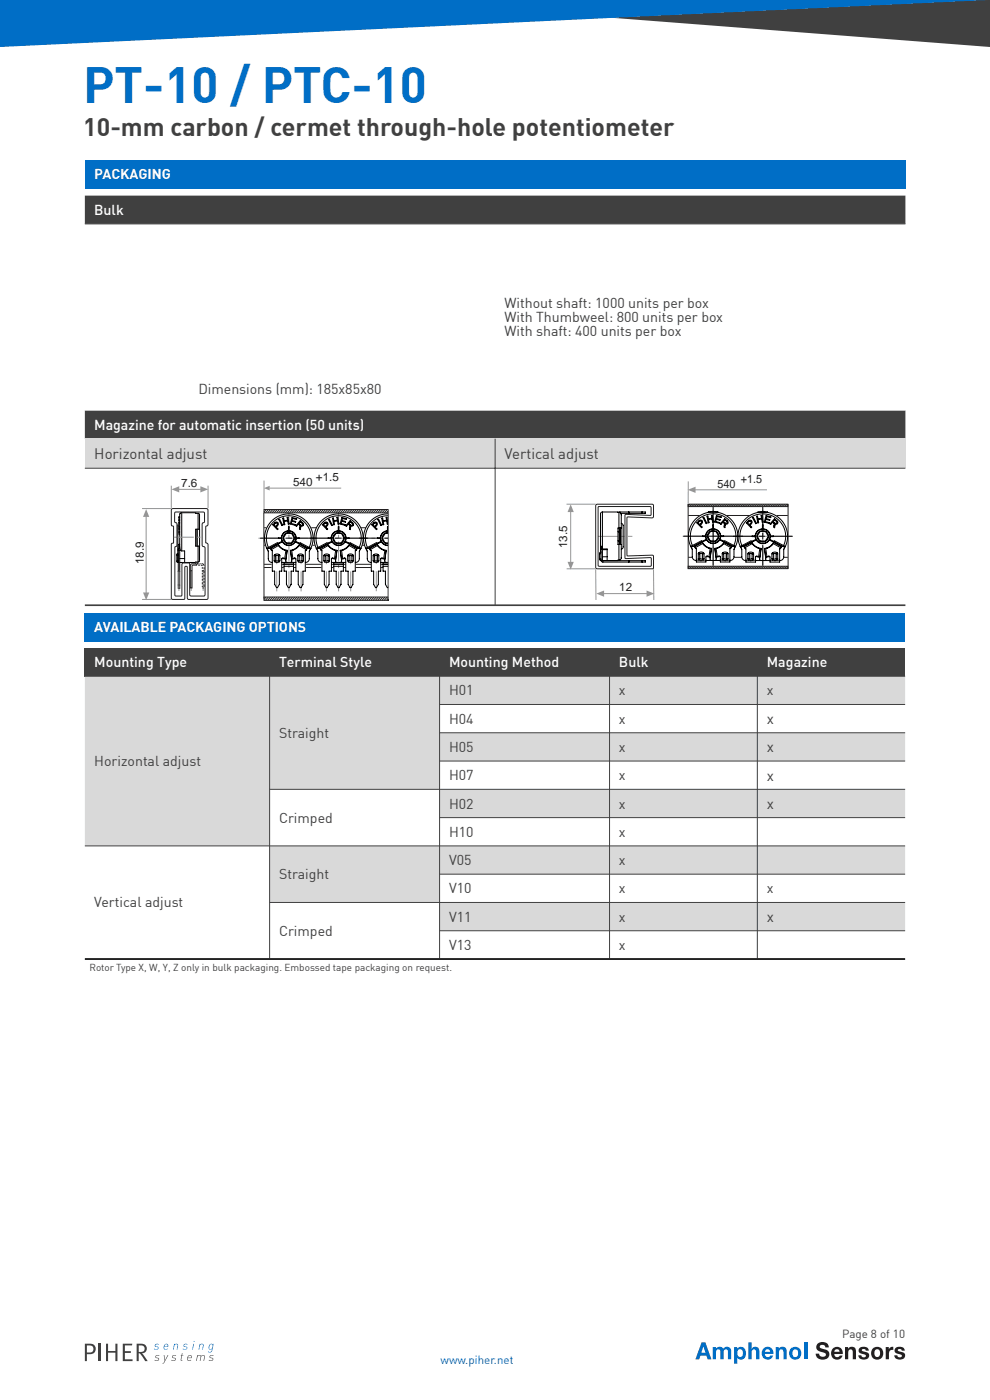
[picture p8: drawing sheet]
<svg xmlns="http://www.w3.org/2000/svg" width="210mm" height="297mm" viewBox="0 0 210 297" stroke-linecap="round" stroke-linejoin="round" font-family="sans-serif">
<defs><g id="words">
<text font-size="10.6" fill="#006ec6" x="17.7" y="21.9">PT-10 / PTC-10</text>
<text font-size="5.3" fill="#404040" x="17.7" y="29">10-mm carbon / cermet through-hole potentiometer</text>
<g font-size="3.2" fill="#404040">
<text x="20" y="97.3">Horizontal adjust</text>
<text x="107" y="97.3">Vertical adjust</text>
<text x="162.6" y="153.6">x</text>
<text x="162.6" y="159.6">x</text>
<text x="162.6" y="165.6">x</text>
<text x="162.6" y="171.6">x</text>
<text x="162.6" y="195.6">x</text>
</g>
<g font-size="3" fill="#fff">
<text x="20" y="38.1">PACKAGING</text>
<text x="20" y="45.6">Bulk</text>
<text x="20" y="91.1">Magazine for automatic insertion (50 units)</text>
<text x="20" y="134.1">AVAILABLE PACKAGING OPTIONS</text>
<text x="20" y="141.5">Mounting Type</text>
<text x="59.2" y="141.5">Terminal Style</text>
<text x="95.2" y="141.5">Mounting Method</text>
<text x="131.3" y="141.5">Bulk</text>
<text x="162.6" y="141.5">Magazine</text>
</g>
<g font-size="3" fill="#404040">
<text x="107" y="65.4">Without shaft: 1000 units per box</text>
<text x="107" y="68.4">With Thumbweel: 800 units per box</text>
<text x="107" y="71.4">With shaft: 400 units per box</text>
<text x="42.1" y="83.6">Dimensions (mm): 185x85x80</text>
<text x="95.2" y="147.5">H01</text>
<text x="131.3" y="147.5">x</text>
<text x="162.6" y="147.5">x</text>
<text x="95.2" y="153.5">H04</text>
<text x="131.3" y="153.5">x</text>
<text x="59.2" y="156.5">Straight</text>
<text x="95.2" y="159.5">H05</text>
<text x="131.3" y="159.5">x</text>
<text x="20" y="162.5">Horizontal adjust</text>
<text x="95.2" y="165.5">H07</text>
<text x="131.3" y="165.5">x</text>
<text x="95.2" y="171.5">H02</text>
<text x="131.3" y="171.5">x</text>
<text x="59.2" y="174.5">Crimped</text>
<text x="95.2" y="177.5">H10</text>
<text x="131.3" y="177.5">x</text>
<text x="95.2" y="183.5">V05</text>
<text x="131.3" y="183.5">x</text>
<text x="59.2" y="186.5">Straight</text>
<text x="95.2" y="189.5">V10</text>
<text x="131.3" y="189.5">x</text>
<text x="162.6" y="189.5">x</text>
<text x="20" y="192.5">Vertical adjust</text>
<text x="95.2" y="195.5">V11</text>
<text x="131.3" y="195.5">x</text>
<text x="59.2" y="198.5">Crimped</text>
<text x="95.2" y="201.5">V13</text>
<text x="131.3" y="201.5">x</text>
</g>
<g font-size="2.5" fill="#231f20">
<text x="38.4" y="103.3">7.6</text>
<text x="62.2" y="103.1">540</text>
<text x="67" y="102.1">+1.5</text>
<text x="152.2" y="103.5">540</text>
<text x="157.2" y="102.5">+1.5</text>
<text x="30.5" y="119.7" transform="rotate(-90 30.5 119.7)">18.9</text>
<text x="120.3" y="116.3" transform="rotate(-90 120.3 116.3)">13.5</text>
<text x="131.4" y="125.4">12</text>
</g>
<text font-size="2.5" fill="#404040" x="178.6" y="283.8">Page 8 of 10</text>
<text font-size="2.5" fill="#006ec6" x="93.5" y="289.3">www.piher.net</text>
<text font-size="2.1" fill="#404040" x="19" y="206">Rotor Type X, W, Y, Z only in bulk packaging. Embossed tape packaging on request.</text>
</g></defs>
<path d="M18 34h174.1v6h-174.1z" fill-rule="evenodd" fill="#006ec6"/>
<path d="M18 41.5v6h174.1v-6zM18 87.1v6h174.1v-6z" fill-rule="evenodd" fill="#404040"/>
<path d="M18 47.5v39.6h174.1v-39.6zM18 99.3v32.6h174.1v-32.6z" fill-rule="evenodd" fill="#fff"/>
<path d="M18 93.1h174.1v6.2h-174.1z" fill-rule="evenodd" fill="#d9d9d9"/>
<path d="M18 47.5h174.1M18 99.3h174.1M105 93.1v35.3" fill="none" stroke="#404040" stroke-width=".21"/>
<path d="M18 128.4h174.1" fill="none" stroke="#404040" stroke-width=".35"/>
<path d="M36.4 108l7.3-.1 .4 .2v3.2l-.5 .5v3.4l.4 .1 .1 .2-.1 11.6h-4.2l-.1-6.8-.2-.2-.3 .2-.1 6.8-2.4 .1-.4-.3v-11.5l.5-.3v-3.3l-.4-.3-.1-.2z" fill-rule="evenodd" fill="#fff" stroke="#231f20" stroke-width=".21"/>
<path d="M56 108.8v18.2M82.4 108.8v17.9" fill="none" stroke="#231f20" stroke-width=".21"/>
<g fill="none" stroke="#000" stroke-width=".21">
<path d="M37.5 119v.2l.2 .1M37.5 119l.2 .1M37.5 117.8v1.2M37.7 117.5l-.2 .1v.2M37.7 117.5v.2M37.7 119.1v.2M37.7 117.7l-.2 .1M37.7 119.1h.1v.2M37.7 117.5h.1v.2h-.1M37.7 119.3h.1M37.7 117.7v1.4M37.7 116.7v.8"/>
<path d="M37.7 116.7h.1M37.8 117.8h.1M37.8 119h.1M37.8 116.8h.3M37.8 118.9h.1M37.8 117.9h.1M38 110.4v.4M38 111.4h-.3v5.3M38 109.8v.3M38 109.8h.1M38 112.3h.1M38 112.9h.1"/>
<path d="M38 110.1v.3M38 110.8v2.5h.1M38 112.8h.1M38 112.1h.1M38 111.8h.1M38 111.7h.1M38 111h.1M38 110.9h.1M38 110.8h.1M38 110.4h.1M38 110.3h.1M38 110.1h.1"/>
<path d="M38.1 115.4l-.3 .2v9.2h.3v-5.5M38.1 116.3l-.3 .2M38.1 115.4v.9M38.1 116.3h.1M38.1 115.4h.1M38.1 116l.2 .7 .3 .2M38.1 118.5v.8M38.1 109.6h-.1v.2M38.1 119.3h3.4M38.1 118.5h1.1M38.1 116v2.5M38.6 108.8l-.5 .2v7"/>
<path d="M38.6 108.8v8.1M38.6 108.8l3.4 .1M38.6 116.9h.6v1.6M39.2 118.5v.8M41.5 119.2h.5M41.8 112.3v3.6M42 115.9v3.3M42 108.9v3.4M42 108.9l.3 .2v3.2M42.3 115.9v3.1l-.3 .2M42.3 112.3h-.8v3.6h.8M42.3 112.3v3.6"/>
<path d="M37.8 121.2h.3M37.8 124.1h.3"/>
</g>
<path d="M82.4 104.9h7.6v22.7h-7.6z" fill="#fff"/>
<path d="M54.8 114.2h28.5M58.7 125.4v-4.6M61.3 125.4v-17.5M63.9 125.4v-4.6M69.2 125.4v-4.6M71.8 125.4v-17.5M74.4 125.4v-4.6" fill="none" stroke="#939598" stroke-width=".21" stroke-dasharray="4.2 .7 .7 .7" stroke-linecap="butt"/>
<path d="M58.7 117.6v2.1M63.9 117.6v2.1M69.2 117.6v2.1M74.4 117.6v2.1" fill="none" stroke="#939598" stroke-width=".21"/>
<path d="M56 126.7h26.4v.7h-26.4z" fill-rule="evenodd" fill="#fff" stroke="#231f20" stroke-width=".21"/>
<g fill="none" stroke="#231f20" stroke-width=".21">
<path d="M56.4 126.7l-.4 .5M56.9 126.7l-.6 .6M57.4 126.7l-.6 .6M57.8 126.7l-.6 .6M58.3 126.7l-.6 .6M58.8 126.7l-.6 .6M59.2 126.7l-.6 .6M59.7 126.7l-.6 .6M60.2 126.7l-.6 .6M60.6 126.7l-.6 .6M61.1 126.7l-.6 .6M61.6 126.7l-.6 .6"/>
<path d="M62 126.7l-.6 .6M62.5 126.7l-.6 .6M63 126.7l-.6 .6M63.4 126.7l-.6 .6M63.9 126.7l-.6 .6M64.4 126.7l-.6 .6M64.8 126.7l-.6 .6M65.3 126.7l-.6 .6M65.8 126.7l-.6 .6M66.2 126.7l-.6 .6M66.7 126.7l-.6 .6M67.2 126.7l-.6 .6"/>
<path d="M67.6 126.7l-.6 .6M68.1 126.7l-.6 .6M68.6 126.7l-.6 .6M69 126.7l-.5 .6M69.5 126.7l-.6 .6M70 126.7l-.6 .6M70.4 126.7l-.5 .6M70.9 126.7l-.6 .6M71.4 126.7l-.6 .6M71.8 126.7l-.5 .6M72.3 126.7l-.6 .6M72.8 126.7l-.6 .6"/>
<path d="M73.2 126.7l-.5 .6M73.7 126.7l-.6 .6M74.2 126.7l-.6 .6M74.6 126.7l-.5 .6M75.1 126.7l-.6 .6M75.6 126.7l-.6 .6M76 126.7l-.5 .6M76.5 126.7l-.6 .6M77 126.7l-.6 .6M77.4 126.7l-.5 .6M77.9 126.7l-.6 .6M78.4 126.7l-.6 .6"/>
<path d="M78.9 126.7l-.6 .6M79.3 126.7l-.6 .6M79.8 126.7l-.6 .6M80.3 126.7l-.6 .6M80.7 126.7l-.6 .6M81.2 126.7l-.6 .6M81.7 126.7l-.6 .6M82.1 126.7l-.6 .6M82.4 126.9l-.4 .4"/>
</g>
<path d="M57.1 103.6h15.3" fill="none" stroke="#939598" stroke-width=".21"/>
<path d="M56 103.6l1.2-.5v.9z" fill="#939598"/>
<path d="M56 102v6" fill="none" stroke="#939598" stroke-width=".21"/>
<path d="M56 108.1h26.4v.7h-26.4z" fill-rule="evenodd" fill="#fff" stroke="#231f20" stroke-width=".21"/>
<g fill="none" stroke="#231f20" stroke-width=".21">
<path d="M56 119.7h1.6M56 112h.5M56 115.7h.3M56.4 108.1l-.4 .5M56.9 108.1l-.6 .7M57.4 108.1l-.6 .7M57.8 108.1l-.6 .7M58.3 108.1l-.6 .7M58.8 108.1l-.6 .7M59.2 108.1l-.6 .7M59.7 108.1l-.6 .7M59.8 119.7h.4"/>
<path d="M60.2 108.1l-.6 .7M60.6 108.1l-.6 .7M61.1 108.1l-.6 .7M61.6 108.1l-.6 .7M62 108.1l-.6 .7M62.2 119.7h.6M62.5 108.1l-.6 .7M63 108.1l-.6 .7M63.4 108.1l-.6 .7M63.9 108.1l-.6 .7M64.4 108.1l-.6 .7M64.8 108.1l-.6 .7"/>
<path d="M64.9 119.7h3.3M65.3 108.1l-.6 .7M65.8 108.1l-.6 .7M66 112h1M66.2 108.1l-.6 .7M66.3 115.7h.5M66.7 108.1l-.6 .7M67.2 108.1l-.6 .7M67.6 108.1l-.6 .7M68.1 108.1l-.6 .7M68.6 108.1l-.6 .7M69 108.1l-.5 .7"/>
<path d="M69.5 108.1l-.6 .7M70 108.1l-.6 .7M70.3 119.7h.4M70.4 108.1l-.5 .7M70.9 108.1l-.6 .7M71.4 108.1l-.6 .7M71.8 108.1l-.5 .7M72.3 108.1l-.6 .7M72.8 119.7h.6M72.8 108.1l-.6 .7M73.2 108.1l-.5 .7M73.7 108.1l-.6 .7"/>
<path d="M74.2 108.1l-.6 .7M74.6 108.1l-.5 .7M75.1 108.1l-.6 .7M75.5 119.7h3.2M75.6 108.1l-.6 .7M76 108.1l-.5 .7M76.5 108.1l-.6 .7M76.6 112h1M76.8 115.7h.5M77 108.1l-.6 .7M77.4 108.1l-.5 .7M77.9 108.1l-.6 .7"/>
<path d="M78.4 108.1l-.6 .7M78.9 108.1l-.6 .7M79.3 108.1l-.6 .7M79.8 108.1l-.6 .7M80.3 108.1l-.6 .7M80.7 108.1l-.6 .7M80.8 119.7h.5M81.2 108.1l-.6 .7M81.7 108.1l-.6 .7M82.1 108.1l-.6 .7M82.3 119.8h-.8M82.4 108.3l-.4 .5"/>
<path d="M56 120.4h1.6M59.8 120.4h.4M62.2 120.4h.6M64.9 120.4h3.3M70.3 120.4h.4M72.8 120.4h.6M75.5 120.4h3.2M80.8 120.4h.5"/>
</g>
<path d="M79.8 125.4v-4.7" fill="none" stroke="#939598" stroke-width=".21" stroke-dasharray="4.2 .7 .7 .7" stroke-linecap="butt"/>
<path d="M36.3 103v4.8M37.9 103.8h4.7M44.1 103v4.8M79.8 117.6v2" fill="none" stroke="#939598" stroke-width=".21"/>
<g fill="#939598">
<path d="M36.4 103.8l1.6-.7v1.4z"/>
<path d="M42.5 103.1l1.7 .7-1.7 .7z"/>
</g>
<path d="M36.9 114h6.2" fill="none" stroke="#939598" stroke-width=".21" stroke-dasharray="4.2 .7 .7 .7" stroke-linecap="butt"/>
<path d="M31 109.5v16.3M36.3 107.9h-6.2M36.3 127.2h-6.2M38 120.9v4.5M40.6 120.9v4.5M43.1 120.9v4.5" fill="none" stroke="#939598" stroke-width=".21"/>
<g fill="none" stroke="#231f20" stroke-width=".21">
<path d="M37.1 108.7l.2-.1h5.9l.2 .3v1.7l-.5 .6v4.4l.1 .3 .5 .3v10l-.3 .2h-2.6l-.3-.1-.1-6.7-.2-.2h-1.1l-.3 .4v6.4a1.25 1.25 0 0 1-1.4 .2l-.1-10.3 .4-.5v-4.4l-.5-.5zM41.5 119.2v.3l-.7 .1-.4 .3v4.8h.3v-4.7l1-.2 .1-.6M41.5 119.7l.3 .2M41.5 119.2v.3M41.9 119.2v.3l.3 .1M42 119.9h.5M42.3 119.6h.3M42.6 119.9l.3 .2M42.7 119.6l.5 .1 .1 .3M37.7 121.1h.4M40.4 121.1h.3M42.9 120.3v.4"/>
<path d="M42.9 120.9v.4M42.9 121.5v.4M42.9 122.1v.4M42.9 122.8v.4M42.9 123.5v.5M42.9 124.3v.2M42.9 121.1h.4M42.9 124.7h.4M43.3 120.3v.5M43.3 121v.6M43.3 121.9v.4M43.3 122.6v.4"/>
<path d="M43.3 123.2v.5M43.3 124v.5"/>
</g>
<g fill="#939598">
<path d="M30.3 125.7h1.4l-.7 1.6z"/>
<path d="M31 108l.7 1.7h-1.4z"/>
</g>
<path d="M132.1 111l.3 .5v4.7l-.3 .4" fill="none" stroke="#000" stroke-width=".21"/>
<path d="M146 106.9v13.8M167.2 106.9v13.8" fill="none" stroke="#231f20" stroke-width=".21"/>
<path d="M126.5 107h12l.1 2.6-.1 .2-5.4-.1-.1 8.1 .2 .2 5.3-.2 .1 .2v2.6l-11.8 .1-.4-.1v-13.3z" fill-rule="evenodd" fill="#fff" stroke="#231f20" stroke-width=".21"/>
<path d="M126.4 120.8v6.5M128 125.9h9.3" fill="none" stroke="#939598" stroke-width=".21"/>
<g fill="#939598">
<path d="M137.1 125.3l1.7 .6-1.7 .7z"/>
<path d="M126.5 125.9l1.6-.6v1.3z"/>
</g>
<path d="M121.1 108.5v10.8M126.3 107h-6.1M138.6 120.8l.1 6.5" fill="none" stroke="#939598" stroke-width=".21"/>
<g fill="#939598">
<path d="M121.1 107l.6 1.6h-1.3z"/>
<path d="M120.4 119.2h1.3l-.6 1.6z"/>
</g>
<path d="M126.8 113.8h7.3M144.8 113.8h23.2M151.3 120.2v-12.7M161.8 120.2v-12.7" fill="none" stroke="#939598" stroke-width=".21" stroke-dasharray="4.2 .7 .7 .7" stroke-linecap="butt"/>
<path d="M126.9 107.6l11-.1 .2 .1-.1 1.7-5.2-.2-.2 .2v9l.2 .2 5.2-.2 .2 .1v1.6l-.2 .1h-11.1z" fill="none" stroke="#231f20" stroke-width=".21"/>
<path d="M148.7 117.1v2.1M153.9 117.1v2.1M159.2 117.1v2.1M164.4 117.1v2.1M126.4 120.7h-6.2" fill="none" stroke="#939598" stroke-width=".21"/>
<path d="M146 107h21.1v.5h-21.1z" fill-rule="evenodd" fill="#fff" stroke="#231f20" stroke-width=".21"/>
<g fill="none" stroke="#231f20" stroke-width=".21">
<path d="M146.3 107l-.3 .3M146.7 107l-.5 .5M147.1 107l-.5 .5M147.5 107l-.5 .5M147.8 107l-.4 .5M148.2 107l-.5 .5M148.6 107l-.5 .5M149 107l-.5 .5M149.3 107l-.4 .5M149.7 107l-.5 .5M150.1 107l-.5 .5M150.5 107l-.5 .5"/>
<path d="M150.8 107l-.5 .5M151.2 107l-.5 .5M151.6 107l-.5 .5M151.9 107l-.4 .5M152.3 107l-.5 .5M152.7 107l-.5 .5M153.1 107l-.5 .5M153.4 107l-.4 .5M153.8 107l-.5 .5M154.2 107l-.5 .5M154.6 107l-.5 .5M154.9 107l-.4 .5"/>
<path d="M155.3 107l-.5 .5M155.7 107l-.5 .5M156.1 107l-.5 .5M156.4 107l-.4 .5M156.8 107l-.5 .5M157.2 107l-.5 .5M157.6 107l-.5 .5M157.9 107l-.4 .5M158.3 107l-.5 .5M158.7 107l-.5 .5M159.1 107l-.5 .5M159.4 107l-.5 .5"/>
<path d="M159.8 107l-.5 .5M160.2 107l-.5 .5M160.6 107l-.5 .5M160.9 107l-.5 .5M161.3 107l-.5 .5M161.7 107l-.5 .5M162 107l-.4 .5M162.4 107l-.5 .5M162.8 107l-.5 .5M163.2 107l-.5 .5M163.5 107l-.4 .5M163.9 107l-.5 .5"/>
<path d="M164.3 107l-.5 .5M164.7 107l-.5 .5M165 107l-.4 .5M165.4 107l-.5 .5M165.8 107l-.5 .5M166.2 107l-.5 .5M166.5 107l-.4 .5M166.9 107l-.5 .5M167.1 107.1l-.3 .4"/>
</g>
<path d="M146 120.1h21.1v.5h-21.1z" fill-rule="evenodd" fill="#fff" stroke="#231f20" stroke-width=".21"/>
<g fill="none" stroke="#231f20" stroke-width=".21">
<path d="M146 118.2h.8M146 109.4h2.4M154.2 109.4h4.8M155.7 118.2h1.7M164.7 109.4h2.4M166.2 118.2h.9M146.3 120.1l-.3 .4M146.7 120.1l-.5 .5M147.1 120.1l-.5 .5M147.5 120.1l-.5 .5M147.8 120.1l-.4 .5M148.2 120.1l-.5 .5"/>
<path d="M148.6 120.1l-.5 .5M149 120.1l-.5 .5M149.3 120.1l-.4 .5M149.7 120.1l-.5 .5M150.1 120.1l-.5 .5M150.5 120.1l-.5 .5M150.8 120.1l-.5 .5M151.2 120.1l-.5 .5M151.6 120.1l-.5 .5M151.9 120.1l-.4 .5M152.3 120.1l-.5 .5M152.7 120.1l-.5 .5"/>
<path d="M153.1 120.1l-.5 .5M153.4 120.1l-.4 .5M153.8 120.1l-.5 .5M154.2 120.1l-.5 .5M154.6 120.1l-.5 .5M154.9 120.1l-.4 .5M155.3 120.1l-.5 .5M155.7 120.1l-.5 .5M156.1 120.1l-.5 .5M156.4 120.1l-.4 .5M156.8 120.1l-.5 .5M157.2 120.1l-.5 .5"/>
<path d="M157.6 120.1l-.5 .5M157.9 120.1l-.4 .5M158.3 120.1l-.5 .5M158.7 120.1l-.5 .5M159.1 120.1l-.5 .5M159.4 120.1l-.5 .5M159.8 120.1l-.5 .5M160.2 120.1l-.5 .5M160.6 120.1l-.5 .5M160.9 120.1l-.5 .5M161.3 120.1l-.5 .5M161.7 120.1l-.5 .5"/>
<path d="M162 120.1l-.4 .5M162.4 120.1l-.5 .5M162.8 120.1l-.5 .5M163.2 120.1l-.5 .5M163.5 120.1l-.4 .5M163.9 120.1l-.5 .5M164.3 120.1l-.5 .5M164.7 120.1l-.5 .5M165 120.1l-.4 .5M165.4 120.1l-.5 .5M165.8 120.1l-.5 .5M166.2 120.1l-.5 .5"/>
<path d="M166.5 120.1l-.4 .5M166.9 120.1l-.5 .5M167.1 120.3l-.3 .3"/>
</g>
<path d="M147.4 103.9h15.3" fill="none" stroke="#939598" stroke-width=".21"/>
<path d="M145.9 103.9l1.6-.6v1.3z" fill="#939598"/>
<path d="M146 102.1v4.7" fill="none" stroke="#939598" stroke-width=".21"/>
<path d="M80.7 0h129.3v10z" fill="#404040"/>
<path d="M0 0h210l-210 10z" fill="#006ec6"/>
<path d="M148.8 284.8l-1.3 3.6h.8l.3-.8h1.2l.3 .8h.8l-1.3-3.6zM149.2 285.7l.5 1.3h-.9z" fill="#e96d1f"/>
<path d="M148.8 284.8h.8l1.3 3.6h-.8l-.3-.8h-1.2l-.3 .8h-.8z" fill="#006ec6"/>
<path d="M149.2 285.7l.5 1.3h-.9z" fill="#fff"/>
<g fill="#006ec6">
<path d="M151.2 285.8h.7v.3a.9 .9 0 0 1 1.5 0 .92 .92 0 0 1 1-.4 .92 .92 0 0 1 .7 .9v1.8h-.7v-1.5a.49 .49 0 0 0-.5-.6 .49 .49 0 0 0-.4 .6v1.5h-.7v-1.7a.47 .47 0 0 0-.6-.4 .47 .47 0 0 0-.3 .6v1.5h-.7z"/>
<path d="M158.8 284.8h.6v1.3a.9 .9 0 0 1 1.1-.3 .9 .9 0 0 1 .6 1v1.6h-.7v-1.9a.47 .47 0 0 0-.5-.2 .47 .47 0 0 0-.4 .4l-.1 1.7h-.6z"/>
<path d="M164.5 285.8h.7v.3a.92 .92 0 0 1 1.1-.3 .92 .92 0 0 1 .6 1v1.6h-.7l-.1-1.9a.47 .47 0 0 0-.4-.2 .47 .47 0 0 0-.4 .4l-.1 1.7h-.7z"/>
</g>
<path d="M170.5 284.8h.7v3.6h-.7z" fill-rule="evenodd" fill="#006ec6"/>
<g fill="#231f20">
<path d="M173.3 285.2a1.4 1.4 0 0 1 1.5-.5 1.4 1.4 0 0 1 1 1.1h-.7a.58 .58 0 0 0-.6-.5 .58 .58 0 0 0-.6 .6l.6 .3a1.17 1.17 0 0 1 1.3 .6 1.17 1.17 0 0 1-.2 1.3 1.54 1.54 0 0 1-2.6-.9h.8a.71 .71 0 0 0 .6 .6 .71 .71 0 0 0 .8-.6l-.5-.3a1.34 1.34 0 0 1-1.5-1.5z"/>
<path d="M177.2 286.4a.55 .55 0 0 1 .6-.1 .55 .55 0 0 1 .3 .5h-1.1z"/>
<path d="M179.2 285.8h.7v.3a.92 .92 0 0 1 1.1-.3 .92 .92 0 0 1 .6 1v1.6h-.7l-.1-1.9a.47 .47 0 0 0-.4-.2 .47 .47 0 0 0-.4 .4l-.1 1.7h-.7z"/>
<path d="M182.3 286a1.36 1.36 0 0 1 1.9 .2l.1 .3h-.6a.39 .39 0 0 0-.5-.4 .39 .39 0 0 0-.3 .5l.4 .1a.88 .88 0 0 1 1.1 .9 .88 .88 0 0 1-1.2 .8l-.5-.1a.84 .84 0 0 1-.6-.8h.6a.46 .46 0 0 0 .5 .5 .46 .46 0 0 0 .4-.5l-.8-.3a.7 .7 0 0 1-.6-.5 .7 .7 0 0 1 .1-.7z"/>
<path d="M187.9 285.8h.6v.4a.84 .84 0 0 1 1-.5v.7a.69 .69 0 0 0-.9 .8v1.2h-.7z"/>
<path d="M190 286a1.36 1.36 0 0 1 1.9 .2v.3h-.6a.39 .39 0 0 0-.4-.4 .39 .39 0 0 0-.4 .5l.4 .1a.88 .88 0 0 1 1.1 .9 .88 .88 0 0 1-1.1 .8l-.6-.1a.84 .84 0 0 1-.6-.8h.6a.46 .46 0 0 0 .5 .5 .46 .46 0 0 0 .5-.5l-.9-.3a.7 .7 0 0 1-.6-.5 .7 .7 0 0 1 .2-.7z"/>
</g>
<path d="M155.7 285.8h.7v.3a1.09 1.09 0 0 1 1.3-.2 1.09 1.09 0 0 1 .5 1.2 1.07 1.07 0 0 1-.5 1.2 1.07 1.07 0 0 1-1.3-.2v1.2h-.7z" fill-rule="evenodd" fill="#006ec6"/>
<path d="M156.6 286.3a.75 .75 0 0 1 .9 .3 .75 .75 0 0 1 0 .9 .6 .6 0 0 1-.8 .3 .6 .6 0 0 1-.3-.7z" fill-rule="evenodd" fill="#fff"/>
<path d="M161.9 286.1a1.25 1.25 0 0 1 1.5-.2 1.25 1.25 0 0 1 .6 1.3h-1.7a.61 .61 0 0 0 .4 .7 .61 .61 0 0 0 .7-.3h.6a1.31 1.31 0 0 1-2 .5 1.31 1.31 0 0 1-.1-2z" fill-rule="evenodd" fill="#006ec6"/>
<path d="M162.5 286.4a.55 .55 0 0 1 .6-.1 .55 .55 0 0 1 .3 .5h-1.1z" fill="#fff"/>
<path d="M167.7 286.1a1.32 1.32 0 0 1 2 .1 1.32 1.32 0 0 1-.3 2 1.32 1.32 0 0 1-1.9-.6l-.1-.8z" fill-rule="evenodd" fill="#006ec6"/>
<path d="M168.3 286.4a.74 .74 0 0 1 .9 .2 .74 .74 0 0 1 .1 .9 .61 .61 0 0 1-.8 .4 .61 .61 0 0 1-.4-.8z" fill-rule="evenodd" fill="#fff"/>
<path d="M176.6 286.1a1.25 1.25 0 0 1 1.5-.2 1.25 1.25 0 0 1 .7 1.3h-1.8a.61 .61 0 0 0 .4 .7 .61 .61 0 0 0 .7-.3h.6a1.31 1.31 0 0 1-1.9 .6 1.31 1.31 0 0 1-.2-2.1z" fill-rule="evenodd" fill="#231f20"/>
<path d="M177.2 286.3a.55 .55 0 0 1 .6 0 .55 .55 0 0 1 .3 .5h-1.1z" fill="#fff"/>
<path d="M185.1 286.1a1.32 1.32 0 0 1 2 .1 1.32 1.32 0 0 1-.3 2 1.32 1.32 0 0 1-1.9-.6l-.1-.8z" fill-rule="evenodd" fill="#231f20"/>
<path d="M185.7 286.3a.74 .74 0 0 1 .9 .2 .74 .74 0 0 1 0 1 .61 .61 0 0 1-.7 .3 .61 .61 0 0 1-.4-.7z" fill-rule="evenodd" fill="#fff"/>
<g fill="#006ec6">
<path d="M32.9 285.2l.5-.1 .3 .1-.1 .1a.3 .3 0 0 0-.5-.2 .3 .3 0 0 0 .1 .5 .4 .4 0 0 1 .4 .5 .4 .4 0 0 1-.7 .2l-.3-.1h.7l.2-.3-.6-.3z" fill-rule="evenodd"/>
<path d="M35 285.3l-.1 .3h.7l-.2-.4zM34.9 285.2a.45 .45 0 0 1 .6-.1 .45 .45 0 0 1 .2 .6l-.9 .1a.36 .36 0 0 0 .2 .4 .36 .36 0 0 0 .5-.1l.1 .1a.55 .55 0 0 1-.9 0 .55 .55 0 0 1 .1-.8z" fill-rule="evenodd"/>
<path d="M36.9 285.1l.1 .1a.39 .39 0 0 1 .5-.1 .39 .39 0 0 1 .3 .4l-.2 .8h-.1l.1-.7a.33 .33 0 0 0-.3-.4 .33 .33 0 0 0-.3 .4l-.2 .7h-.1z" fill-rule="evenodd"/>
<path d="M39 285.2l.5-.1 .3 .1-.1 .1a.3 .3 0 0 0-.5-.2 .3 .3 0 0 0 .1 .5 .4 .4 0 0 1 .4 .5 .4 .4 0 0 1-.7 .2l-.3-.1h.7l.2-.3-.6-.3z" fill-rule="evenodd"/>
<path d="M41.1 284.6a.1 .1 0 0 1 .2 0 .1 .1 0 0 1-.2 0zM41 285.1h.1l-.2 1.2h-.1z" fill-rule="evenodd"/>
<path d="M42.4 285.1l.1 .1a.39 .39 0 0 1 .5-.1 .39 .39 0 0 1 .2 .4l-.2 .8h-.1l.1-.7a.33 .33 0 0 0-.3-.4 .33 .33 0 0 0-.3 .4l-.2 .7h-.1z" fill-rule="evenodd"/>
<path d="M44.6 285.3a.48 .48 0 0 0-.3 .5 .48 .48 0 0 0 .5 .4l.3-.6a.31 .31 0 0 0-.1-.4 .31 .31 0 0 0-.4 .1zM44.5 285.2l.4-.1 .3 .2 .1-.2-.3 1.6-.4 .2-.5-.1 .7-.1 .2-.5a.46 .46 0 0 1-.7 0 .46 .46 0 0 1 0-.6z" fill-rule="evenodd"/>
</g>
<g fill="#404040">
<path d="M33.1 287.6l.5-.1 .2 .1-.1 .1a.3 .3 0 0 0-.4-.2 .3 .3 0 0 0 0 .5 .4 .4 0 0 1 .4 .5 .4 .4 0 0 1-.6 .2l-.3-.1h.6l.2-.3-.6-.3z" fill-rule="evenodd"/>
<path d="M34.7 287.5h.2l.1 1.1 .6-1.1h.1l-.9 1.6-.3 .2 .4-.6z" fill-rule="evenodd"/>
<path d="M36.6 287.6l.5-.1 .3 .1-.1 .1a.3 .3 0 0 0-.5-.2 .3 .3 0 0 0 0 .5 .4 .4 0 0 1 .5 .5 .4 .4 0 0 1-.7 .2l-.3-.1h.6l.3-.3-.7-.3z" fill-rule="evenodd"/>
<path d="M38.6 287.1h.1l-.1 .4h.3l-.3 .1-.1 .8 .2 .3h-.3l-.1-.2 .2-.9h-.2l.2-.1z" fill-rule="evenodd"/>
<path d="M40 287.7l-.1 .3h.7l-.2-.4zM39.9 287.6a.45 .45 0 0 1 .6-.1 .45 .45 0 0 1 .2 .6l-.9 .1a.36 .36 0 0 0 .2 .4 .36 .36 0 0 0 .5-.1h.1a.55 .55 0 0 1-.9 .1 .55 .55 0 0 1 .1-.9z" fill-rule="evenodd"/>
<path d="M41.8 287.5l.1 .1a.42 .42 0 0 1 .8 .1 .42 .42 0 0 1 .5-.3 .42 .42 0 0 1 .2 .5l-.1 .8h-.1l.1-.8a.33 .33 0 0 0-.3-.3 .33 .33 0 0 0-.3 .3l-.2 .8h-.1l.1-.8a.33 .33 0 0 0-.3-.3 .33 .33 0 0 0-.3 .3l-.2 .8h-.1z" fill-rule="evenodd"/>
<path d="M44.5 287.6l.5-.1 .3 .1-.1 .1a.3 .3 0 0 0-.5-.2 .3 .3 0 0 0 .1 .5 .4 .4 0 0 1 .4 .5 .4 .4 0 0 1-.6 .2l-.3-.1h.6l.2-.3-.6-.3z" fill-rule="evenodd"/>
<path d="M18 285.1v3.7h.4v-1.5a1.34 1.34 0 0 0 1.9-1.2l-.1-.5-.6-.5zM18.4 285.4h.5a.75 .75 0 0 1 .9 .7 .75 .75 0 0 1-.7 .8h-.7z" fill-rule="evenodd"/>
</g>
<path d="M21.1 285.1v3.7" fill="none" stroke="#404040" stroke-width=".43"/>
<g fill="#404040">
<path d="M22.5 285.1h.4v1.5h1.6v-1.5h.4v3.7h-.4v-1.8h-1.6v1.8h-.4z"/>
<path d="M26 285.1h2.1l-.1 .3h-1.5v1.2h1.3v.4h-1.3v1.4h1.6v.4h-2.1z"/>
</g>
<path d="M29 285.1h.8a1.03 1.03 0 0 1 1.3 .8 1.03 1.03 0 0 1-1 1.2l1.2 1.7h-.5l-1-1.5-.4-.2v1.7h-.4z" fill-rule="evenodd" fill="#404040"/>
<path d="M18 130h174v6h-174z" fill-rule="evenodd" fill="#006ec6"/>
<path d="M18 137.5h174v6h-174z" fill-rule="evenodd" fill="#404040"/>
<path d="M18 143.5v36h39.2v-36zM57.2 143.5v24h36v-24zM93.2 143.5v6h98.8v-6zM93.2 155.5v6h98.8v-6zM93.2 167.5v6h98.8v-6zM57.2 179.5v12h36v-12zM93.2 179.5v6h98.8v-6zM93.2 191.5v6h98.8v-6z" fill-rule="evenodd" fill="#d9d9d9"/>
<g fill="#fff">
<path d="M93.2 149.5v6h98.8v-6zM93.2 161.5v6h98.8v-6zM57.2 167.5v12h36v-12zM93.2 173.5v6h98.8v-6zM18 179.5v24h39.2v-24zM93.2 185.5v6h98.8v-6zM57.2 191.5v12h36v-12zM93.2 197.5v6h98.8v-6z" fill-rule="evenodd"/>
<path d="M18 203.5h174v3.5h-174z" fill-rule="evenodd"/>
</g>
<g fill="none" stroke="#404040" stroke-width=".21">
<path d="M57.2 137.5v65.8M93.2 137.5v65.8M129.3 137.5v65.8M160.6 137.5v65.8M18 143.5h174M93.2 149.5h98.8M93.2 155.5h98.8M18 179.5h174M57.2 167.5h134.8M93.2 161.5h98.8M93.2 173.5h98.8M57.2 191.5h134.8"/>
<path d="M93.2 185.5h98.8M93.2 197.5h98.8"/>
</g>
<path d="M18 203.5h174" fill="none" stroke="#000" stroke-width=".35"/>
<g fill="none" stroke="#000" stroke-width=".21">
<path d="M56.6 116.3l-.4-1.3-.1-1.2 .3-1.2 .5-1.2 .8-1 1.1-.8 1.3-.4 1.2-.2 1.2 .2 1.2 .4 1.1 .8 .8 1 .6 1.2 .2 1.2-.1 1.4-.4 1.1M56.6 116.3l.3 .7 .1 1.8 .3 .4 .5 .1M56.9 116.1l1.9-1 .9 1.1 1.2 .5-.3 2.3 .3 .3M56.9 116.1l-.3 .2M56.9 116.1l-.3-1-.1-1.3 .2-1.1 .6-1.1 .7-.9 1-.7 1-.4 1.3-.2 1.2 .2 1 .4 1 .7 .8 .9 .4 1 .3 1.2-.1 1.3-.3 1M56.9 116.1l.1 .2M57 116.3l-.2 .1-.2-.1M57.6 116.6l.2 .2v4.4h.5v2.8l.4 .7h.2l.4-.7v-2.8h.5v-2.7l.1-.1 .5 .1M57.8 111.3l.7-.5h.4l.1 .5-.4 .5 .4 .4-.2 .2zM58.1 111.3l.4-.4 .4 .2-.4 .6zM58.2 118.9l.1 .3M58.2 117.9v1"/>
<path d="M58.2 118.9h.3M58.2 117.9h.3M58.3 117.6l-.1 .3M58.3 119.2l.5 .1 .4-.1M58.3 117.6l.5-.1 .4 .1M58.3 117.6l.2 .3M58.5 118.9l-.2 .3M58.5 118.9h.6M58.5 117.9h.6M58.5 117.9v1M58.9 115.4v.1M58.9 115.5l-1.4 .9 .1 .2"/>
<path d="M58.9 115.5l.2 .2M58.9 115.3l-1.9 1M59 115.4l-1.7 .9 .4 .5M59.1 115.7l.6 .7 .9 .4M59.1 115.7l-1.5 .9M59.1 118.9l.1 .3M59.1 118.9h.3M59.1 117.9h.3M59.1 117.9v1M59.1 110.2l.2-.1 .7 1.3-.2 .1zM59.2 117.6l.2 .3M59.2 117.6l-.1 .3"/>
<path d="M59.3 115.9h-.1M59.4 118.9l-.2 .3M59.4 117.9v1M59.7 114.1l-.6 .1h.6M59.7 114.1v.1M59.7 114.2l.1 .6M59.8 119.3h3M59.8 114.8l.1 .2M59.8 114.8l-.7 .5 .8-.3M59.9 115l.6 .5 .8 .2 .8-.2 .5-.5M60 109.9h.2l.1 .6 .7-.2-.1-.5 .2-.1 .2 1.4-.2 .1-.1-.7-.7 .1 .1 .7h-.2zM60.1 118.4l.6 .2"/>
<path d="M60.3 119.3v1.9h.5v2.7l.4 .8h.2l.4-.7v-2.8h.5v-1.9M60.3 119.7h2M60.3 119.6h2M60.3 116.6v.1M60.6 116.8h.3M60.6 116.8l-.2 1.7M60.7 113.1l1.2 .1 .5 1-.6 1-1.2-.1-.5-1zM60.9 116.8l-.3 1.7h-.2M60.9 116.8h.1M61.2 112.6l.1-.8v.8M61.2 112.6h.1M61.2 112.6l-.6 .1-.5 .4-.4 1"/>
<path d="M61.3 112.6l.6 .1 .5 .4 .4 1M61.6 116.8l.3 1.7h.2M61.6 116.8h.1M61.9 116.8h-.3M61.9 116.8l.2 1.7M61.9 109.8l1 .3v.1l-.8-.2-.1 .4 .7 .2v.2l-.8-.2-.1 .4 .8 .3v.1l-1-.2zM62.2 116.6v.1M62.4 118.4l-.5 .2M62.7 114.8l.7 .5-.8-.3M62.7 114.8l-.1 .2M62.8 114.1h.7l-.7 .1M62.8 114.1v.1"/>
<path d="M62.8 114.2l-.1 .6M63.2 118.9l.1 .3M63.2 117.9v1M63.2 118.9h.3M63.2 117.9h.3M63.2 115.9h.1M63.3 117.6l-.1 .3M63.3 119.2l.5 .1 .4-.1M63.3 117.6l.5-.1 .4 .1M63.3 117.6l.2 .3M63.5 118.9l-.2 .3M63.5 118.9h.6"/>
<path d="M63.5 117.9h.6M63.5 117.9v1M63.5 115.7l-.7 .7-.9 .4M63.5 115.7l1.4 .9M63.5 115.4l1.7 .9-.4 .5M63.6 115.3l1.9 1M63.6 115.5l1.5 .9-.2 .2M63.6 115.5l-.1 .2M63.6 115.4v.1M63.7 110.5l.7 .7-.2 .4-.5-.1v.9l-.2-.2 .1-.7-.3-.3-.4 .5-.1-.2zM63.7 110.7l.5 .4-.1 .3-.7-.3zM64.1 118.9l.1 .3"/>
<path d="M64.1 118.9h.3M64.1 117.9h.3M64.1 117.9v1M64.2 117.6l.2 .3M64.2 117.6l-.1 .3M64.4 118.9l-.2 .3M64.4 117.9v1M64.9 116.6l-.1 .2v4.4h-.5v2.8l-.4 .7h-.2l-.4-.7v-2.8h-.5v-2.7l-.2-.1-.5 .1M65.5 116.3l.3 .1 .1-.1M65.6 116.1l-1.9-1-.8 1.1-1.3 .5 .3 2.3-.3 .3M65.6 116.1l.3 .2M65.6 116.1l-.1 .2"/>
<path d="M65.9 116.3l-.3 .7v1.8l-.4 .4-.4 .1M67.1 116.3l-.4-1.3-.1-1.2 .3-1.2 .5-1.2 .8-1 1.1-.8 1.3-.4 1.2-.2 1.2 .2 1.3 .4 1.1 .8 .8 1 .5 1.1 .3 1.3-.1 1.4-.3 1.1M67.1 116.3l.3 .7 .1 1.8 .3 .4 .5 .1M67.5 116.1l1.9-1 .8 1.1 1.3 .5-.3 2.3 .3 .3M67.5 116.1l-.4 .2M67.5 116.1l-.4-1.2-.1-1.1 .2-1.1 .6-1.1 .7-.9 1-.7 1.1-.4 1.2-.2 1.3 .2 1 .4 1 .7 .8 .9 .5 1 .2 1.2-.1 1.3-.3 1M67.5 116.1l.1 .2M67.6 116.3l-.3 .1-.2-.1M68.1 116.6l.2 .2v4.4h.5v2.8l.4 .7h.2l.4-.7v-2.8h.5v-2.7l.2-.1 .5 .1M68.4 111.3l.6-.5h.4l.2 .5-.5 .5 .4 .4-.1 .2zM68.6 111.3l.5-.4 .3 .2-.4 .6zM68.7 118.9l.1 .3"/>
<path d="M68.7 118.9h.3M68.7 117.9h.3M68.7 117.9v1M68.8 117.6l-.1 .3M68.8 119.2l.5 .1 .5-.1M68.8 117.6l.5-.1 .5 .1M68.8 117.6l.2 .3M69 118.9l-.2 .3M69 118.9h.6M69 117.9h.6M69 117.9v1M69.4 115.4l.1 .1"/>
<path d="M69.5 115.5l-1.5 .9 .1 .2M69.5 115.5l.1 .2M69.5 115.3l-1.9 1M69.5 115.4l-1.7 .9 .4 .5M69.6 115.7l-1.5 .9M69.6 115.7l.7 .7 .9 .4M69.6 118.9l.2 .3M69.6 118.9h.3M69.6 117.9h.3M69.6 117.9v1M69.7 110.2l.2-.1 .6 1.3-.2 .1zM69.8 117.6l.1 .3"/>
<path d="M69.8 117.6l-.2 .3M69.9 115.9h-.1M69.9 118.9l-.1 .3M69.9 117.9v1M70.2 114.1l-.6 .1h.6M70.2 114.1v.1M70.2 114.2l.2 .6M70.3 119.3h3M70.4 114.8v.2M70.4 114.8l-.7 .5 .7-.3M70.4 115l.6 .5 .8 .2 .8-.2 .6-.5M70.5 109.9h.2l.1 .6 .8-.2-.1-.5 .2-.1 .2 1.4-.2 .1-.1-.7-.7 .1 .1 .7h-.2z"/>
<path d="M70.6 118.4l.6 .2M70.8 119.6h2M70.8 119.3v1.9h.5v2.7l.4 .8h.2l.4-.7v-2.8h.5v-1.9M70.8 119.7h2M70.9 116.6v.1M71.2 116.8h.2M71.2 116.8l-.2 1.7M71.3 113.1l1.2 .1 .5 1-.6 1-1.2-.1-.5-1zM71.4 116.8l-.2 1.7h-.2M71.4 116.8h.1M71.7 112.6l.1-.8 .1 .8M71.7 112.6h.2"/>
<path d="M71.7 112.6l-1 .4-.3 .5-.2 .6M71.9 112.6l.6 .1 .5 .4 .4 1M72.2 116.8l.2 1.7h.3M72.2 116.8h.1M72.5 116.8h-.3M72.5 116.8l.2 1.7M72.5 109.8l1 .3v.1l-.8-.2-.2 .4 .8 .2v.2l-.8-.2-.1 .4 .8 .3v.1l-1.1-.2zM72.8 116.6v.1M73 118.4l-.6 .2M73.3 114.8l.7 .5-.8-.3M73.3 114.8l-.1 .2M73.4 114.1h.6l-.6 .1"/>
<path d="M73.4 114.1v.1M73.4 114.2l-.1 .6M73.7 118.9l.2 .3M73.7 117.9v1M73.7 118.9h.3M73.7 117.9h.3M73.8 115.9h.1M73.9 117.6l-.2 .3M73.9 119.2l.5 .1 .4-.1M73.9 117.6l.5-.1 .4 .1M73.9 117.6l.1 .3M74 118.9l-.1 .3"/>
<path d="M74 118.9h.7M74 117.9h.7M74 117.9v1M74.1 115.7l-.8 .7-.8 .4M74.1 115.7l1.4 .9M74.1 115.4l1.7 .9-.4 .5M74.2 115.3l1.9 1M74.2 115.5l1.5 .9-.2 .2M74.2 115.5l-.1 .2M74.2 115.4v.1M74.3 110.5l.7 .7-.2 .4-.5-.1v.9l-.2-.2 .1-.7-.3-.3-.4 .5-.2-.2zM74.3 110.7l.5 .4-.1 .3-.7-.3z"/>
<path d="M74.7 118.9l.1 .3M74.7 118.9h.3M74.7 117.9h.3M74.7 117.9v1M74.8 117.6l.2 .3M74.8 117.6l-.1 .3M75 118.9l-.2 .3M75 117.9v1M75.5 116.6l-.1 .2v4.4h-.5v2.8l-.4 .7h-.2l-.5-.7v-2.8h-.5v-2.7l-.1-.1-.5 .1M76.1 116.3l.3 .1 .2-.1M76.2 116.1l-1.9-1-.9 1.1-1.2 .5 .3 2.3-.3 .3M76.2 116.1l.4 .2"/>
<path d="M76.2 116.1l-.1 .2M76.6 116.3l-.4 .7v1.8l-.4 .4-.4 .1M77.6 116.3l-.4-1.3-.1-1.2 .2-1.2 .6-1.2 .8-1 1.1-.8 1.2-.4 1.3-.2 1.2 .2 1.2 .4 1.1 .8 .8 1 .6 1.2 .2 1.2-.1 1.4-.4 1.1M77.6 116.3l.3 .7 .1 1.8 .3 .4 .5 .1M77.9 116.1l1.9-1 .9 1.1 1.2 .5-.3 2.3 .3 .3M77.9 116.1l-.3 .2M77.9 116.1l-.3-1-.1-1.3 .2-1.1 .6-1.1 .7-.9 1-.7 1-.4 1.3-.2 1.2 .2 1 .4 1 .7 .8 .9 .4 1 .3 1.2-.1 1.3-.3 1M77.9 116.1l.1 .2M78 116.3l-.2 .1-.2-.1M78.6 116.6l.2 .2v4.4h.5v2.8l.4 .7h.2l.4-.7v-2.8h.5v-2.7l.1-.1 .5 .1M78.8 111.3l.7-.5h.4l.1 .5-.4 .5 .4 .4-.2 .2zM79.1 111.3l.4-.4 .4 .2-.4 .6z"/>
<path d="M79.2 118.9l.1 .3M79.2 118.9h.3M79.2 117.9h.3M79.2 117.9v1M79.3 117.6l-.1 .3M79.3 119.2l.5 .1 .4-.1M79.3 117.6l.5-.1 .4 .1M79.3 117.6l.2 .3M79.5 118.9l-.2 .3M79.5 118.9h.6M79.5 117.9h.6M79.5 117.9v1"/>
<path d="M79.9 115.4v.1M79.9 115.5l-1.5 .9 .2 .2M79.9 115.5l.2 .2M79.9 115.3l-1.9 1M80 115.4l-1.7 .9 .4 .5M80.1 115.7l.6 .7 .9 .4M80.1 115.7l-1.5 .9M80.1 118.9l.1 .3M80.1 118.9h.3M80.1 117.9h.3M80.1 117.9v1M80.1 110.2l.2-.1 .7 1.3-.2 .1z"/>
<path d="M80.2 117.6l.2 .3M80.2 117.6l-.1 .3M80.3 115.9h-.1M80.4 118.9l-.2 .3M80.4 117.9v1M80.7 114.1l-.6 .1h.6M80.7 114.1v.1M80.7 114.2l.1 .6M80.8 119.3h3M80.8 114.8l.1 .2M80.8 114.8l-.7 .5 .8-.3M80.9 115l.6 .5 .8 .2 .8-.2 .5-.5"/>
<path d="M81 109.9h.2l.1 .6 .7-.2-.1-.5 .2-.1 .2 1.4-.2 .1-.1-.7-.7 .1 .1 .7h-.2zM81.1 118.4l.6 .2M81.3 119.3v1.9h.5v2.7l.4 .8h.2l.4-.7v-2.8h.5v-1.9M81.3 119.7h2M81.3 119.6h2M81.3 116.6v.1M81.6 116.8h.3M81.6 116.8l-.2 1.7M81.7 113.1l1.2 .1 .5 1-.6 1-1.2-.1-.5-1zM81.9 116.8l-.3 1.7h-.2M81.9 116.8h.1M82.2 112.6l.1-.8v.8"/>
<path d="M82.2 112.6h.1M82.2 112.6l-.6 .1-.5 .4-.4 1M82.3 112.6l.6 .1 .5 .4 .4 1M82.4 108.1v19.3M82.6 116.8l.3 1.7h.2M82.6 116.8h.1M82.9 116.8h-.3M82.9 116.8l.2 1.7M82.9 109.8l1 .3v.1l-.8-.2-.1 .4 .7 .2v.2l-.8-.2-.1 .4 .8 .3v.1l-1-.2zM83.2 116.6v.1M83.4 118.4l-.6 .2M83.7 114.8l.7 .5-.8-.3"/>
<path d="M83.7 114.8l-.1 .2M83.8 114.1h.7l-.7 .1M83.8 114.1v.1M83.8 114.2l-.1 .6M84.2 118.9l.1 .3M84.2 117.9v1M84.2 118.9h.3M84.2 117.9h.3M84.2 115.9h.1M84.3 117.6l-.1 .3M84.3 119.2l.5 .1 .4-.1M84.3 117.6l.5-.1 .4 .1"/>
<path d="M84.3 117.6l.2 .3M84.5 118.9l-.2 .3M84.5 118.9h.6M84.5 117.9h.6M84.5 117.9v1M84.5 115.7l-.8 .7-.8 .4M84.5 115.7l1.4 .9M84.5 115.4l1.7 .9-.4 .5M84.6 115.3l1.9 1M84.6 115.5l1.5 .9-.2 .2M84.6 115.5l-.1 .2M84.6 115.4v.1"/>
<path d="M84.7 110.5l.7 .7-.2 .4-.5-.1v.9l-.2-.2 .1-.7-.3-.3-.4 .5-.1-.2zM84.7 110.7l.5 .4-.1 .3-.7-.3zM85.1 118.9l.1 .3M85.1 118.9h.3M85.1 117.9h.3M85.1 117.9v1M85.2 117.6l.2 .3M85.2 117.6l-.1 .3M85.4 118.9l-.2 .3M85.4 117.9v1M85.9 116.6l-.1 .2v4.4h-.5v2.8l-.4 .7h-.2l-.4-.7v-2.8h-.5v-2.7l-.2-.1-.5 .1M86.5 116.3l.3 .1 .1-.1"/>
<path d="M86.6 116.1l-1.9-1-.8 1.1-1.3 .5 .3 2.3-.3 .3M86.6 116.1l.3 .2M86.6 116.1l-.1 .2M86.9 116.3l-.3 .7v1.8l-.4 .4-.4 .1M127.4 113.8h.1M127.4 113.7h.1M127.4 111.2h.1M127.4 111.1h.1M127.4 110h.1M127.4 111.5h.1M127.4 111.3h.1M127.4 112h.1"/>
<path d="M127.4 114.9h.1M127.4 114.8h.1M127.4 114.4h.1M127.4 109.8h.1M127.4 109.7h.1M127.4 109.4h.1M127.4 112.2h.1M127.4 109.3h.1M127.4 110.5h.1M127.4 118.9h.1M127.4 116.3h.1M127.5 117.1l-.3 .3v1.3l.3 .2"/>
<path d="M127.5 118.5h-.3l.3 .3M127.5 117.2l-.3 .3h.3M127.5 116.4l1.3 .1v2.4M127.5 115.9v3M127.6 116l-.1 .2M127.8 115.9l-.4-.2 .4 .3M127.8 118.8l-.3 .1 .4 .3M127.8 108.6v10.3M127.8 116.6h1M127.8 118.1h1M127.8 108.6l-.3 .1-.1 .3v8.1M127.8 108.6l3.5 .1"/>
<path d="M127.8 118.9h.1M127.9 118.9h9v.3h-9M127.9 118.9v.3M131.1 112.8h.3M131.1 114.7h.3M131.3 108.7l.3 .2 .2 .3v2.8h-.7v3.5h.7v2.9l-.2 .3-.3 .1v-3.3M131.3 108.7v3.3M131.4 118.8l-3.6 .1M131.4 112v3.5M131.5 108.6l-.3 .1M131.5 108.6h5.4v.3h-5.2M131.5 108.6v.2"/>
<path d="M131.7 112v3.5M131.8 111l.3 .2 .1 .3v4.6l-.4 .4M133.4 108.6v.3M133.4 118.9v.3M136.2 108.6v.3M136.2 118.9v.3M146.5 115.9l-.4-1.3-.1-1.2 .3-1.2 .6-1.2 .8-1.1 1.1-.7 1.2-.5 1.3-.1 1.2 .1 1.3 .5 1.1 .8 .8 1 .6 1.2 .2 1.2-.1 1.3-.4 1.2M146.5 115.9l.3 .6 .1 1.9 .3 .4 .5 .1M146.9 115.7l1.9-1 .8 1.1 1.3 .5-.3 2.3 .3 .3M146.9 115.7l-.4 .2M146.9 115.7l-.4-1v-1.3l.2-1.1 .5-1.1 .8-1 1-.6 1-.4 1.3-.2 1.2 .2 1.1 .4 1 .7 .7 .9 .5 1 .3 1.2-.1 1.3-.3 1M146.9 115.7l.1 .2"/>
<path d="M147 115.9l-.3 .1-.2-.1M147.5 116.2l.2 .2v2.8h2l.1-1.1h.6M147.7 118.8h.7M147.8 110.9l.6-.6 .5 .1 .1 .5-.5 .5 .4 .4-.1 .1zM148.1 110.9l.4-.4 .3 .2-.4 .6zM148.1 118.5l.2 .3M148.1 118.5h.3M148.1 117.5v1M148.1 117.5h.3M148.3 117.2l-.2 .3M148.3 118.8l.4 .1 .5-.1M148.3 117.2l.4-.1 .5 .1"/>
<path d="M148.3 117.2l.1 .3M148.4 118.5l-.1 .3M148.4 118.5h.6M148.4 117.5h.6M148.4 117.5v1M148.9 115v.1M148.9 115.1l-1.5 .8 .1 .3M148.9 115.1l.1 .2M148.9 114.9l-1.9 1M148.9 115l-1.7 .9 .5 .4M149 115.3l.7 .7 .9 .4M149 115.3l-1.5 .9"/>
<path d="M149 118.5l.2 .3M149 118.5h.3M149 117.5h.3M149 117.5v1M149.1 118.8h.6M149.1 109.8l.2-.1 .7 1.3-.2 .1zM149.2 117.2l.1 .3M149.2 117.2l-.2 .3M149.3 115.5h-.1M149.3 118.5l-.1 .3M149.3 117.5v1M149.7 113.7v.1"/>
<path d="M149.7 113.7h-.7l.7 .1M149.7 113.8l.1 .6M149.7 118.9h3.1M149.8 114.4l.1 .1M149.8 114.4l-.7 .4 .8-.3M149.9 114.5l.6 .6 .8 .2 .8-.2 .6-.6M150 109.5h.2l.1 .6 .7-.2-.1-.5 .2-.1 .2 1.4-.2 .1-.1-.7-.7 .1 .1 .7h-.2zM150.1 118l.6 .2M150.3 108.7h2M150.3 116.2v.1M150.6 116.4h.3M150.6 116.4l-.2 1.7"/>
<path d="M150.7 112.7l1.2 .1 .5 1-.6 1-1.2-.1-.5-1zM150.9 116.4l-.3 1.7h-.2M150.9 116.4h.1M151.2 112.2l.1-.9v.9M151.2 112.2h.1M151.2 112.2l-1 .4-.4 .5-.1 .6M151.3 112.2l1.1 .4 .3 .5 .2 .6M151.7 116.4l.2 1.7h.2M151.7 116.4h-.1M151.9 116.4h-.2M151.9 116.4l.2 1.7M152 109.4l1 .2-.1 .2-.8-.2-.1 .4 .8 .2-.1 .2-.8-.2-.1 .4 .9 .3-.1 .1-1-.3z"/>
<path d="M152.2 116.2v.1M152.5 118l-.6 .2M152.7 114.4l.7 .4-.7-.3M152.7 114.4v.1M152.8 118.8h.6M152.9 113.7h.6l-.6 .1M152.9 113.7v.1M152.9 113.8l-.2 .6M153.2 118.5l.2 .3M153.2 117.5v1M153.2 118.5h.3M153.2 117.5h.3"/>
<path d="M153.2 115.5h.1M153.4 117.2l-.2 .3M153.4 118.8l.4 .1 .5-.1M153.4 117.2l.4-.1 .5 .1M153.4 117.2l.1 .3M153.5 118.5l-.1 .3M153.5 118.5h.6M153.5 117.5h.6M153.5 117.5v1M153.5 115.3l-.7 .7-.9 .4M153.5 115.3l1.5 .9M153.6 115l1.7 .9-.4 .4"/>
<path d="M153.6 114.9l2 1M153.6 115.1l1.5 .8-.1 .3M153.6 115.1l-.1 .2M153.7 115l-.1 .1M153.7 110l.8 .8-.3 .4-.4-.1v.8l-.2-.1v-.7l-.2-.3-.5 .5-.1-.2zM153.8 110.3l.4 .4-.1 .3h-.2l-.4-.4zM154.1 118.5l.2 .3M154.1 118.5h.3M154.1 117.5h.3M154.1 117.5v1M154.2 118.8h.6M154.3 117.2l.1 .3"/>
<path d="M154.3 117.2l-.2 .3M154.4 118.5l-.1 .3M154.4 117.5v1M155 116.2l-.2 .2v2.8h-2v-1.1h-.7M155.6 115.9l.2 .1 .2-.1M155.7 115.7l-2-1-.8 1.1-1.3 .5 .3 2.3-.3 .3M155.7 115.7l.3 .2M155.7 115.7l-.1 .2M156 115.9l-.3 .6-.1 1.9-.3 .4-.5 .1M157 115.9l-.4-1.3-.1-1.2 .3-1.2 .6-1.2 .9-1 1-.8 1.3-.4 1.2-.2 1.2 .2 1.3 .4 1.1 .8 .8 1 .6 1.2 .3 1.2-.1 1.2-.4 1.3M157 115.9l.3 .7 .1 1.8 .3 .4 .5 .1M157.4 115.7l1.9-1 .9 1.1 1.2 .5-.3 2.3 .4 .3"/>
<path d="M157.4 115.7l-.4 .2M157.4 115.7l-.4-1v-1.3l.2-1.2 .5-1 .7-.9 1.1-.7 1-.4 1.3-.2 1.3 .2 1 .4 1 .6 .8 1 .5 1 .2 1.2v1.3l-.4 1M157.4 115.7l.1 .2M157.5 115.9l-.3 .1-.2-.1M158 116.2l.2 .2v2.8h2.1v-1.1l.2-.1 .4 .1M158.2 118.8h.7M158.3 110.9l.7-.5h.4l.1 .5-.4 .5 .4 .4-.2 .2zM158.6 110.9l.4-.4 .3 .2-.4 .6zM158.6 118.5l.2 .3M158.6 117.5v1M158.6 118.5h.3M158.6 117.5h.3"/>
<path d="M158.8 117.2l-.2 .3M158.8 118.8l.4 .1 .5-.1M158.8 117.2l.4-.1 .5 .1M158.8 117.2l.1 .3M158.9 118.5l-.1 .3M158.9 118.5h.7M158.9 117.5h.7M158.9 117.5v1M159.4 115v.1M159.4 115.1l-1.5 .9 .1 .2M159.4 115.1l.1 .2M159.4 114.9l-1.9 1"/>
<path d="M159.5 115l-1.8 .9 .5 .5M159.5 115.3l.8 .7 .9 .4M159.5 115.3l-1.5 .9M159.6 118.5l.1 .3M159.6 118.5h.3M159.6 117.5h.3M159.6 117.5v1M159.6 118.8h.7M159.6 109.8l.2-.1 .7 1.3-.2 .1zM159.7 117.2l.2 .3M159.7 117.2l-.1 .3M159.8 115.5h-.1"/>
<path d="M159.9 118.5l-.2 .3M159.9 117.5v1M160.2 113.7v.1M160.2 113.7l-.6 .1h.6M160.2 113.8l.1 .6M160.3 118.9h3M160.3 114.4l.1 .2M160.3 114.4l-.7 .5 .8-.3M160.4 114.6l.6 .5 .8 .2 .8-.2 .6-.5M160.5 109.5h.2l.1 .6 .7-.2-.1-.5 .2-.1 .3 1.4-.2 .1-.1-.7-.8 .1 .1 .7h-.2zM160.6 118l.6 .2M160.8 108.7h2"/>
<path d="M160.9 116.2l-.1 .1M161.2 116.4h.2M161.2 116.4l-.3 1.7M161.3 112.7l1.1 .1 .6 1-.7 1-1.1-.1-.6-1zM161.4 116.4l-.2 1.7h-.3M161.4 116.4h.1M161.7 112.2l.1-.8 .1 .8M161.7 112.2h.2M161.7 112.2l-1 .4-.4 .5-.1 .6M161.9 112.2l1 .4 .4 .5 .1 .6M162.2 116.4l.2 1.7h.3M162.2 116.4h.1"/>
<path d="M162.4 116.4h-.2M162.4 116.4l.3 1.7M162.5 109.4l1 .3v.1l-.9-.2-.1 .4 .8 .2v.2l-.8-.2-.2 .4 .9 .3v.1l-1.1-.2zM162.7 116.2l.1 .1M163 118l-.6 .2M163.3 114.4l.7 .5-.8-.3M163.3 114.4l-.1 .2M163.3 118.8h.7M163.4 113.7h.6l-.6 .1M163.4 113.7v.1M163.4 113.8l-.1 .6M163.7 118.5l.2 .3"/>
<path d="M163.7 117.5v1M163.7 118.5h.3M163.7 117.5h.3M163.8 115.5h.1M163.9 117.2l-.2 .3M163.9 118.8l.5 .1 .4-.1M163.9 117.2l.5-.1 .4 .1M163.9 117.2l.1 .3M164 118.5l-.1 .3M164 118.5h.7M164 117.5h.7M164 117.5v1"/>
<path d="M164.1 115.3l-.8 .7-.9 .4M164.1 115.3l1.5 .9M164.1 115l1.8 .9-.5 .5M164.2 114.9l1.9 1M164.2 115.1l1.5 .9-.1 .2M164.2 115.1l-.1 .2M164.2 115v.1M164.3 110.1l.7 .7-.2 .4-.5-.1v.9l-.2-.2 .1-.7-.3-.3-.4 .5-.2-.2zM164.3 110.3l.5 .4-.1 .3h-.2l-.5-.3zM164.7 118.5l.1 .3M164.7 118.5h.3M164.7 117.5h.3"/>
<path d="M164.7 117.5v1M164.7 118.8h.7M164.8 117.2l.2 .3M164.8 117.2l-.1 .3M165 118.5l-.2 .3M165 117.5v1M165.6 116.2l-.2 .2v2.8h-2.1v-1.1l-.2-.1-.4 .1M166.1 115.9l.3 .1 .2-.1M166.2 115.7l-1.9-1-.9 1.1-1.2 .5 .3 2.3-.4 .3M166.2 115.7l.4 .2M166.2 115.7l-.1 .2M166.6 115.9l-.3 .7-.1 1.8-.3 .4-.5 .1"/>
<path d="M60.3 120.1h2M70.8 120.1h2M81.3 120.1h2"/>
<circle cx="61.3" cy="114.2" r="1.2"/>
<circle cx="61.3" cy="114.2" r="1.5"/>
<circle cx="71.8" cy="114.2" r="1.51"/>
<circle cx="71.8" cy="114.2" r="1.21"/>
<circle cx="82.3" cy="114.2" r="1.2"/>
<circle cx="82.3" cy="114.2" r="1.5"/>
<circle cx="151.3" cy="113.7" r="1.51"/>
<circle cx="151.3" cy="113.7" r="1.21"/>
<circle cx="161.8" cy="113.8" r="1.52"/>
<circle cx="161.8" cy="113.8" r="1.21"/>
</g>
<path d="M55.3 114.2h12M65.7 114.2h12.2M76.2 114.2h12.1" fill="none" stroke="#000" stroke-width=".21" stroke-dasharray="15.2 1.3 1.3 1.3" stroke-dashoffset="11.1"/>
<path d="M82.5 107.4h7.2v19.6h-7.2z" fill-rule="evenodd" fill="#fff" stroke="#fff" stroke-width=".21"/>
<path d="M155.5 113.8h12.6M161.8 107.6v12.3" fill="none" stroke="#000" stroke-width=".21" stroke-dasharray="15.2 1.3 1.3 1.3" stroke-dashoffset="11"/>
<path d="M145 113.7h12.5M151.3 107.6v12.3" fill="none" stroke="#000" stroke-width=".21" stroke-dasharray="15.2 1.3 1.3 1.3"/>
<use href="#words"/>
</svg>
